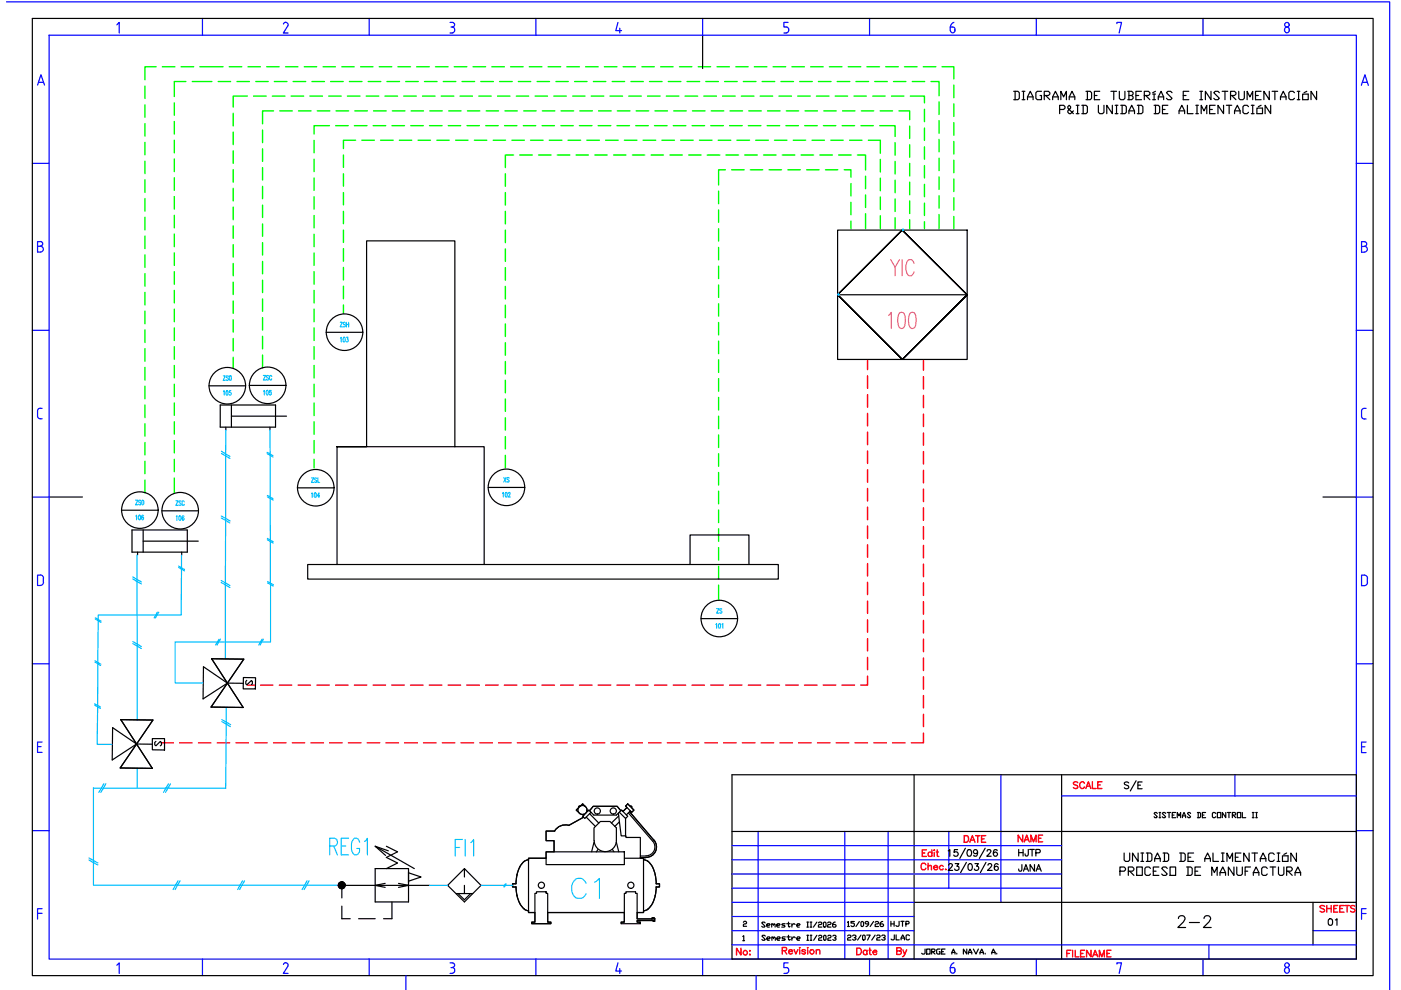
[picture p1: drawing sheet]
<svg xmlns="http://www.w3.org/2000/svg" width="297mm" height="210mm" viewBox="0 0 297 210" stroke-linecap="round" stroke-linejoin="round" font-family="sans-serif">
<defs><g id="words">
<text font-size="7.9" fill="#0ff" x="119.9" y="191.6">C1</text>
<text font-size="7.1" fill="#f0f" x="187.3" y="70.9">100</text>
<text font-size="5.7" x="248.4" y="197.9">2-2</text>
<text font-size="5.3" x="237.1" y="169">S/E</text>
<text font-size="4.9" x="188.7" y="203.9">By</text>
<g font-size="4.4" fill="#f00">
<text x="226.5" y="168.3">SCALE</text>
<text x="203.2" y="179.9">DATE</text>
<text x="214.5" y="179.6">NAME</text>
<text x="278.7" y="194.7">SHEETS</text>
</g>
<g font-size="4.4">
<text x="214.8" y="182.7">HJTP</text>
<text x="214.8" y="185.9">JANA</text>
<text x="280.5" y="197.6">01</text>
<text x="154.9" y="203.6">No:</text>
<text x="180.3" y="203.6">Date</text>
</g>
<g font-size="4" fill="#0ff">
<text x="105.5" y="103.4">XS</text>
<text x="150.6" y="131.2">ZS</text>
</g>
<g font-size="4">
<text x="50.8" y="146.4">S</text>
<text x="31.7" y="159.5">S</text>
<text x="187.7" y="197.6">HJTP</text>
<text x="187.7" y="200.4">JLAC</text>
</g>
<g font-size="3.5" fill="#0ff">
<text x="64.9" y="103.4">ZSL</text>
<text x="64.9" y="106.5">104</text>
</g>
</g></defs>
<!-- layer: SYMS -->
<g fill="none" stroke="#000" stroke-width=".25">
<path d="M177.6 48.8h27.5v27.4h-27.5zM191.3 48.8l13.8 13.7-13.8 13.7-13.7-13.7 13.7-13.7 13.8 13.7-13.8 13.7-13.7-13.7 13.7-13.7-13.7 13.7 13.7 13.7 13.8-13.7zM69.1 70.5h7.8M177.6 62.5h27.5M44.3 81.8h7.8M46.7 85.9h11.7v4.7h-11.7zM47.9 90.6v.6M49.1 88.2h11.6M49.1 85.9v4.7M52.8 81.7h7.8M57.2 90.6v.6M25.7 108.2h7.8"/>
<path d="M28 112.4h11.7v4.7h-11.7zM29.2 117.1v.6M30.4 114.7h11.6M30.4 112.4v4.7M34.3 108.3h7.8M38.5 117.1v.6M63 103.4h7.8M103.5 103.3h7.8M44.9 139.7l6.8 .1-3.5 5zM44.9 139.7l6.7 10.3-6.9-.1 7-10.1zM148.6 131.2h7.8M23.9 154.3l5.1 3.4-5.2 3.4z"/>
<path d="M25.6 152.6l6.8 .1-3.4 5zM25.6 152.6l6.7 10.3-6.8-.1 6.9-10.1zM29 157.7l3.3 5.2-6.8-.1zM43.1 141.4l5.1 3.4-5.1 3.4zM48.2 144.8l3.4 5.2-6.9-.1zM79.5 179.4l8.3 4.8M81.9 179.4l2.4 1.2-2.4 1.2 2.4 1.2-2.4 1.2M117.6 176.2h-1.8v2h1.7v2.4h-1.7v1.4h-3.7v.3a3.4 3.4 0 0 0-2.5 3.2l-.2 1.9h-.7v.7h.7v.3a5.5 5.5 0 0 0 2.2 4.6l.5 .1M117.6 176.2h-1.8v2h1.7v2.4M120.6 175a2.65 2.65 0 0 0-3 1.2M122.6 171.3l-.4 .5 .5 .4M122.7 172.2a.95 .95 0 0 0 1 .5"/>
<path d="M123 171l-.1-.1-.3 .2 .1 .1M123.1 170.9l.4-.5 .5 .5-.5-.5-.5 .6-.1-.1-.7 .9 .5 .4M123.8 172.8l-.1-.2 .1 .2-.3 .3 .2 .2-3.1 1.7 3.1-1.7M124 170.9a.95 .95 0 0 1 .4 1.1M124.3 173.2l1.9 2M124.5 172.1l-.1-.1 .1 .1 .3-.3 .2 .1 .8-.9h5.1l.7 .9 .2-.1 .3 .3 .8-.9-.3-.3 .5-.5 .5 .6 .2-.1 .2 .2-.1 .1 .5 .6-.5 .4-.3-.3-.1 .2 5.1 6.1M125 171.9l.8-.9h5.1l.7 .9M125 172.5l2 2M125.3 172.2l-1.3 1.3-.5-.4 1.3-1.3 1.1 1h4.8l1.1-1 1.3 1.3-.5 .4-1.3-1.3M125.9 178.2v-2.7l1.4-1.3h2l1.4 1.3v2.7M125.9 178.6l-.5 2M126 178.2a2.35 2.35 0 0 0 2.3 2.4 2.35 2.35 0 0 0 2.4-2.4"/>
<path d="M130.7 178.6l.5 2M131.1 172.4l.6 4.8h1v.4h3.1v4.4M131.2 173l-1.6 1.5M131.3 174.3l-1 .9M132.6 170.9l.5-.5 1.3 1.4-.5 .4zM132.6 173.5v3.7M132.9 171.2l-.8 .9M133.2 172.4l5.2 6a1.88 1.88 0 0 1 .3 2 1.88 1.88 0 0 1-1.7 1.1M133.5 172.1l5.1 6.1M133.6 171l.2-.1 .2 .2-.1 .1M133.6 171.9l-.8 .9M138.7 178.1a2.22 2.22 0 0 1 .3 2.4 2.22 2.22 0 0 1-2 1.3"/>
<path d="M72.5 192.1v2.7h1.8M76 194.8h3.5M79.5 184.2h7.1v7h-7.1zM81.7 187.3l-2.2 .4 2.2 .4M82.3 180.4l-2.8-1 2.2 2M83.1 191.2v3.6h-1.8M84.5 187.3l2.1 .4-2.1 .4M86.6 185.1l2.7 .8-2.7 .9M91.1 187.7h-18.6v2.7M96.7 189.5h3.5M97.1 189.5l1.4 1.3 1.3-1.3M98.5 184.2l-3.6 3.5 3.6 3.5 3.5-3.5-3.5-3.5v1.7"/>
<path d="M98.5 187.7v1.8M112.1 193.1v.4h1.3v2h-.7v.3h4.1v-.3h-.7v-2h16.3v2h-.7v.3h4.1v-.3h-.7v-.3h3.2l.2-.2v.3h.3v-.5v.5h-.3v-.3l-.2 .2h-3.2v.3h.7v.3M113.4 189.4h.3v-.3h2.1v.3h.3v6.1h.7v.3h-4.1v-.3h.7zM115.8 180.6h16.6v2.7h-16.6zM115.8 182h-3.7v11.5h1.3M116.1 193.5h16.3M126.8 180.1l-.4 .5M129.8 180.1l.4 .5M132.4 182h4v11.5h-1.3M135.8 181.8h1.1h-1.1v.2h.6v.3M135.8 181.5h1.1M136.4 193.1v.4h-1.3v1.3h3h-3v-5.4h-.4v-.3h-2v.3h-.3v6.1h-.7v.3"/>
<path d="M136.5 182.3a3.4 3.4 0 0 1 2.4 3.2l.2 1.9M138.2 194.7l-.1 .1M138.2 194.8l.3-.2 .3 .2M138.8 194.7v.1M139.1 187.4h.7v.7h-.7M139.1 188v.4a5.5 5.5 0 0 1-2.2 4.6l-.4 .1"/>
<circle cx="73" cy="70.4" r="3.9"/>
<circle cx="48.2" cy="81.8" r="3.9"/>
<circle cx="56.7" cy="81.7" r="3.9"/>
<circle cx="29.7" cy="108.2" r="3.9"/>
<circle cx="38.2" cy="108.3" r="3.9"/>
<circle cx="66.9" cy="103.4" r="3.9"/>
<circle cx="107.4" cy="103.3" r="3.9"/>
<circle cx="152.5" cy="131.1" r="3.9"/>
<circle cx="123.5" cy="171.7" r=".95"/>
<circle cx="126.6" cy="172" r=".66"/>
<circle cx="130" cy="172" r=".66"/>
<circle cx="114.8" cy="187.7" r=".66"/>
<circle cx="133.8" cy="187.7" r=".66"/>
</g>
<!-- layer: TAGS -->
<path d="M188.8 55l1 1.7v1.8M190.7 55l-.9 1.7M191.3 55v3.5M193.8 55.9a.8 .8 0 0 0-.8-.9 .8 .8 0 0 0-.8 .9 2.46 2.46 0 0 0 .5 2.6 .93 .93 0 0 0 1.1-.9" fill="none" stroke="#f0f" stroke-width=".25"/>
<!-- layer: MISC -->
<path d="M191.3 48.7h.1M191.4 48.7h.1M191.5 48.7h.1M177.6 62.4v.1M177.6 62.5h.1M177.7 62.4v.1M177.7 62.5h.1M177.8 62.4v.1M177.8 62.5h.1" fill="none" stroke="#0ff" stroke-width=".25"/>
<!-- layer: ELECTRONICO -->
<g fill="none" stroke="#0f0" stroke-width=".3">
<path d="M30.7 18.3v2.6M33.1 14.2h-2.4v2.7M34.4 14.2h2.7M38.4 14.2h2.7M39.4 17.3h-2.4v3.2M40.8 17.3h4.1M42.4 14.2h4.9M46.3 17.3h2.6M48.6 14.2h2.7M50.2 17.3h2.7M52.6 14.2h2.6M54.2 17.3h2.7"/>
<path d="M56.6 14.2h2.6M58.2 17.3h2.6M60.5 14.2h2.7M62.1 17.3h2.7M64.5 14.2h2.6M66.1 17.3h2.7M68.5 14.2h2.6M70.1 17.3h2.7M72.5 14.2h2.6M74.1 17.3h2.7M76.5 14.2h2.6M78.1 17.3h2.6"/>
<path d="M80.4 14.2h2.7M82 17.3h2.7M84.4 14.2h2.6M86 17.3h2.7M88.3 14.2h2.7M90 17.3h2.7M92.3 14.2h2.7M94 17.3h2.6M96.3 14.2h2.7M98 17.3h2.6M100.3 14.2h2.7M101.9 17.3h2.7"/>
<path d="M104.3 14.2h2.6M105.9 17.3h2.7M108.2 14.2h2.7M109.9 17.3h2.6M112.2 14.2h2.7M113.9 17.3h2.6M116.2 14.2h2.7M117.9 17.3h2.6M120.2 14.2h2.7M121.8 17.3h2.7M124.2 14.2h2.6M125.8 17.3h2.6"/>
<path d="M128.1 14.2h2.7M129.8 17.3h2.6M132.1 14.2h2.6M133.8 17.3h2.6M136.1 14.2h2.6M137.7 17.3h2.7M140.1 14.2h2.6M141.7 17.3h2.7M144.1 14.2h2.6M145.7 17.3h2.6M148 14.2h2.7M149.6 17.3h2.7"/>
<path d="M152 14.2h2.6M153.6 17.3h2.7M156 14.2h2.6M157.6 17.3h2.7M159.9 14.2h2.7M161.6 17.3h2.7M163.9 14.2h2.7M165.6 17.3h2.6M167.9 14.2h2.7M169.5 17.3h2.7M171.9 14.2h2.6M173.5 17.3h2.7"/>
<path d="M175.9 14.2h2.6M177.5 17.3h2.7M179.8 14.2h2.7M181.5 17.3h2.6M183.8 14.2h2.7M185.5 17.3h2.6M187.8 14.2h2.7M189.4 17.3h2.7M191.8 14.2h2.6M193.4 17.3h2.6M195.7 14.2h2.7M197.4 17.3h1.7v3"/>
<path d="M199.7 14.2h2.5v2.5M202.2 18v2.7M30.7 22.2v2.7M30.7 26.2v2.6M30.7 30.2v2.6M30.7 34.2v2.6M30.7 38.1v2.7M37 21.8v2.6M37 25.8v2.6M37 29.7v2.7M37 33.7v2.7M37 37.7v2.7"/>
<path d="M49.4 24v2.7M49.4 28v2.7M49.4 32v2.6M49.4 36v2.6M49.4 39.9v2.7M52.5 20.4h-3.1v2.3M53.8 20.4h2.6M55.7 27.6v2.6M55.7 31.6v2.6M55.7 35.5v2.7M55.7 39.5v2.6M57.7 20.4h2.7"/>
<path d="M58 23.5h-2.3v2.8M59.3 23.5h2.7M61.7 20.4h2.7M63.3 23.5h2.7M65.7 20.4h2.7M66.6 29.8v2.6M66.6 33.8v2.6M66.6 37.7v2.7M67.3 23.5h2.6M69.7 20.4h2.6M69.8 26.6h-3.2v1.8M71.2 26.6h2.6"/>
<path d="M71.2 23.5h2.7M72.8 32.9v2.6M72.8 36.8v2.7M73.7 20.4h2.6M75.1 26.6h2.7M75.2 23.5h2.7M75.4 29.7h-2.6v1.8M76.7 29.7h2.7M77.6 20.4h2.7M79.1 26.6h2.7M79.2 23.5h2.7M80.7 29.7h2.7"/>
<path d="M81.6 20.4h2.7M83.1 26.6h2.7M83.2 23.5h2.7M84.7 29.7h2.6M85.6 20.4h2.7M87.1 26.6h2.6M87.2 23.5h2.6M88.6 29.7h2.7M89.6 20.4h2.6M91.1 26.6h2.6M91.1 23.5h2.7M92.6 29.7h2.6"/>
<path d="M93.6 20.4h2.6M95 26.6h2.7M95.1 23.5h2.6M96.6 29.7h2.6M97.5 20.4h2.7M99 26.6h2.6M99.1 23.5h2.6M100.6 29.7h2.6M101.5 20.4h2.6M103 26.6h2.6M103.1 23.5h2.6M104.6 29.7h2.6"/>
<path d="M105.5 20.4h2.6M107 26.6h2.6M107.1 23.5h2.6M107.1 36.8v2.7M108.5 29.7h2.7M108.9 32.9h-1.8v2.6M109.5 20.4h2.6M110.2 32.9h2.7M111 26.6h2.6M111 23.5h2.7M112.5 29.7h2.6M113.5 20.4h2.6"/>
<path d="M114.2 32.9h2.6M114.9 26.6h2.7M115 23.5h2.6M116.5 29.7h2.6M117.4 20.4h2.7M118.2 32.9h2.6M118.9 26.6h2.6M119 23.5h2.6M120.4 29.7h2.7M121.4 20.4h2.6M122.1 32.9h2.7M122.9 26.6h2.6"/>
<path d="M122.9 23.5h2.7M124.4 29.7h2.7M125.3 20.4h2.7M126.1 32.9h2.6M126.8 26.6h2.7M126.9 23.5h2.7M128.4 29.7h2.7M129.3 20.4h2.7M130.1 32.9h2.6M130.8 26.6h2.7M130.9 23.5h2.7M132.4 29.7h2.6"/>
<path d="M133.3 20.4h2.7M134.1 32.9h2.6M134.8 26.6h2.7M134.9 23.5h2.6M136.4 29.7h2.6M137.3 20.4h2.7M138 32.9h2.7M138.8 26.6h2.6M138.9 23.5h2.6M140.3 29.7h2.7M141.3 20.4h2.6M142 32.9h2.7"/>
<path d="M142.7 26.6h2.7M142.8 23.5h2.7M144.3 29.7h2.7M145.2 20.4h2.7M146 32.9h2.6M146.7 26.6h2.7M146.8 23.5h2.7M148.3 29.7h2.7M149.2 20.4h2.7M149.9 32.9h2.7M150.7 26.6h2.7M150.8 23.5h2.7"/>
<path d="M152.3 29.7h2.6M153.2 20.4h2.7M153.8 36h-1.4v3.2M153.9 32.9h2.7M154.7 26.6h2.7M154.8 23.5h2.6M155.1 36h2.7M156.3 29.7h2.6M157.2 20.4h2.7M157.9 32.9h2.7M158.7 26.6h2.6M158.7 23.5h2.7"/>
<path d="M159.1 36h2.6M160.2 29.7h2.7M161.2 20.4h2.6M161.9 32.9h2.6M162.6 26.6h2.7M162.7 23.5h2.7M163.1 36h2.6M164.2 29.7h2.6M165.1 20.4h2.7M165.9 32.9h2.6M166.6 26.6h2.7M166.7 23.5h2.6"/>
<path d="M167 36h2.7M168.2 29.7h2.6M169.1 20.4h2.7M169.8 32.9h2.7M170.6 26.6h2.7M170.7 23.5h2.6M171 36h2.7M172.2 29.7h2.6M173.1 20.4h2.7M173.8 32.9h2.7M174.6 26.6h2.6M174.7 23.5h2.6"/>
<path d="M175 36h2.6M176.1 29.7h2.7M177.1 20.4h2.6M177.8 32.9h2.7M178.6 26.6h2.6M178.6 23.5h2.7M179 36h1.4v1.6M180.1 29.7h2.7M180.4 38.9v2.6M181.1 20.4h2.6M181.8 32.9h1.7v3.1M182.5 26.6h2.7"/>
<path d="M182.6 23.5h2.7M183.5 37.4v2.6M184.1 29.7h2.5v2.8M185 20.4h2.7M186.5 26.6h3.3v2.3M186.6 23.5h2.6M186.6 33.8v2.7M186.6 37.8v2.6M189 20.4h2.6M189.8 30.2v2.7M189.8 34.2v2.7M189.8 38.2v2.7"/>
<path d="M190.6 23.5h2.3v1.9M192.9 26.7v2.7M192.9 30.7v2.6M192.9 34.6v2.7M192.9 38.6v2.7M193 20.4h3v1.4M196 23.2v2.6M196 27.1v2.7M196 31.1v2.7M196 35.1v2.6M196 39.1v2.6M199.1 21.6v2.7"/>
<path d="M199.1 25.6v2.7M199.1 29.6v2.6M199.1 33.5v2.7M199.1 37.5v2.6M202.2 22v2.7M202.2 26v2.7M202.2 30v2.7M202.2 34v2.6M202.2 37.9v2.7M30.7 42.1v2.7M30.7 46.1v2.6M30.7 50.1v2.6"/>
<path d="M30.7 54v2.7M30.7 58v2.7M37 41.7v2.6M37 45.6v2.7M37 49.6v2.7M37 53.6v2.7M37 57.6v2.7M49.4 43.9v2.7M49.4 47.9v2.6M49.4 51.9v2.6M49.4 55.9v2.6M49.4 59.8v2.7"/>
<path d="M55.7 43.5v2.6M55.7 47.5v2.6M55.7 51.4v2.7M55.7 55.4v2.7M55.7 59.4v2.6M66.6 41.7v2.6M66.6 45.7v2.6M66.6 49.7v2.6M66.6 53.7v2.6M66.6 57.6v2.7M72.8 40.8v2.6M72.8 44.8v2.6"/>
<path d="M72.8 48.8v2.6M72.8 52.7v2.7M72.8 56.7v2.7M107.1 40.8v2.7M107.1 44.8v2.7M107.1 48.8v2.6M107.1 52.8v2.6M107.1 56.7v2.7M152.4 40.5v2.7M152.4 44.5v2.6M152.4 48.5v2.6M152.4 52.5v2.6"/>
<path d="M152.4 56.4v2.7M180.4 42.9v2.6M180.4 46.9v1.5M183.5 41.3v2.7M183.5 45.3v3.1M186.6 41.8v2.6M186.6 45.7v2.7M189.8 42.2v2.6M189.8 46.2v2.2M192.9 42.6v2.7M192.9 46.6v1.8M196 43.1v2.6"/>
<path d="M196 47v1.4M199.1 41.5v2.6M199.1 45.5v2.9M202.2 41.9v2.6M202.2 45.9v2.5M30.7 62v2.7M30.7 66v2.6M30.7 69.9v2.7M30.7 73.9v2.7M30.7 77.9v2.7M37 61.6v2.6M37 65.5v2.7"/>
<path d="M37 69.5v2.7M37 73.5v2.7M37 77.5v2.6M49.4 63.8v2.6M49.4 67.8v2.6M49.4 71.8v2.6M49.4 75.7v2.3M55.7 63.4v2.6M55.7 67.3v2.7M55.7 71.3v2.7M55.7 75.3v2.7M66.6 61.6v2.6"/>
<path d="M66.6 65.5v2.7M66.6 69.5v2.7M66.6 73.5v2.7M66.6 77.5v2.7M72.8 60.7v2.6M72.8 64.7v1.7M107.1 60.7v2.7M107.1 64.7v2.7M107.1 68.7v2.6M107.1 72.7v2.6M107.1 76.6v2.7M152.4 60.4v2.6"/>
<path d="M152.4 64.4v2.6M152.4 68.4v2.6M152.4 72.3v2.7M152.4 76.3v2.7M30.7 81.9v2.7M30.7 85.9v2.6M30.7 89.8v2.7M30.7 93.8v2.6M30.7 97.8v2.6M37 81.5v2.6M37 85.4v2.7M37 89.4v2.6"/>
<path d="M37 93.4v2.6M37 97.4v2.6M66.6 81.5v2.6M66.6 85.4v2.7M66.6 89.4v2.7M66.6 93.4v2.7M66.6 97.4v1.8M107.1 80.6v2.7M107.1 84.6v2.6M107.1 88.6v2.6M107.1 92.6v2.6M107.1 96.5v2.7"/>
<path d="M152.4 80.3v2.6M152.4 84.3v2.6M152.4 88.2v2.7M152.4 92.2v2.7M152.4 96.2v2.7M30.7 101.8v2.7M37 101.4v3.1M152.4 100.2v2.6M152.4 104.2v2.6M152.4 108.1v2.7M152.4 112.1v2.7M152.4 116.1v2.7"/>
<path d="M152.4 120.1v2.6M152.4 124.1v3.2"/>
</g>
<!-- layer: 0 -->
<g fill="none" stroke="#000" stroke-width=".25">
<path d="M214.9 19.4h.9l.3 .3v1.1l-.3 .3h-.9M215.2 19.4v1.7M216.7 19.4h.6M217 19.4v1.7M220.8 19.4h-.9l-.3 .3v1.1l.3 .3h.9v-.9h-.3M230.3 19.4h.8l.3 .3v1.1l-.3 .3h-.8M230.5 19.4v1.7M233.2 19.4h-1.2v1.7h1.2M235.5 19.4h1.2M236.1 19.4v1.7M237.3 19.4v1.4l.3 .3h.6l.3-.3v-1.4M239.1 19.4h.8l.3 .3v.3l-.3 .2"/>
<path d="M239.4 19.4v1.7M242 19.4h-1.2v1.7h1.2M244.4 20h.6M244.7 20v1.1M245 19.4l-.6 .3M248.5 19.7l-.3-.3h-.6l-.3 .3 1.2 1.1-.3 .3h-.6l-.3-.3M252.1 19.4h-1.2v1.7h1.2M254.4 19.4h.6M254.7 19.4v1.7M256.8 19.4v1.7l-1.2-1.7v1.7M258.5 19.7l-.3-.3h-.6l-.3 .3 1.2 1.1-.3 .3h-.6l-.3-.3M259.1 19.4h1.2"/>
<path d="M259.7 19.4v1.7M262.6 19.4v1.4l.3 .3h.6l.3-.3v-1.4M267.4 19.4h-1.2v1.7h1.2M269.1 19.4v1.7l-1.1-1.7v1.7M269.7 19.4h1.2M270.3 19.4v1.7M274.4 19.7l-.2-.3h-.6l-.3 .3v1.1l.3 .3h.6l.2-.3M275 19.4h.6M275.3 19.4v1.7M276.2 20h1.2v1.1h-1.2zM277.1 19.4l-.6 .3M279.1 19.4v1.7l-1.1-1.7v1.7"/>
<path d="M216.7 21.1h.6M217.8 21.1v-.6l.6-1.1 .6 1.1v.6M217.8 20.5h1.2M221.4 20.2h.9l.3-.2v-.3l-.3-.3h-.9v1.7M221.7 20.2l.9 .9M223.2 21.1v-.6l.6-1.1 .6 1.1v.6M223.2 20.5h1.2M224.7 23.2h.8l.3-.3v-.3l-.3-.3h-.8v1.8M224.9 21.1v-1.7l.6 1.1 .6-1.1v1.7M226.7 21.1v-.6l.6-1.1 .6 1.1v.6M226.7 20.5h1.2M227.6 23.5l-.6 .6h-.3l-.3-.3v-.3l.6-.6v-.3l-.3-.3-.3 .3v.3l1.2 1.2"/>
<path d="M228.2 22.3h.6M228.2 24.1h.6M228.5 22.3v1.8M229.4 22.3h.9l.2 .3v1.2l-.2 .3h-.9M229.7 22.3v1.8M232 20.2h.6M232.9 22.3v1.5l.3 .3h.6l.3-.3v-1.5M235.8 22.3v1.8l-1.1-1.8v1.8M236.4 22.3h.6M236.4 24.1h.6M236.7 22.3v1.8M237.6 22.3h.9l.3 .3v1.2l-.3 .3h-.9"/>
<path d="M237.9 22.3v1.8M239.4 20.2h.5l.3 .3v.3l-.3 .3h-.8M239.4 24.1v-.6l.5-1.2 .6 1.2v.6M239.4 23.5h1.1M240.8 20.2h.6M241.1 22.3h.9l.3 .3v1.2l-.3 .3h-.9M241.4 22.3v1.8M242.6 20.2h.9l.3-.2v-.3l-.3-.3h-.9v1.7M242.9 20.2l.9 .9M244.4 21.1h.6M244.7 22.3h.9l.3 .3v1.2l-.3 .3h-.9M245 22.3v1.8"/>
<path d="M245.6 21.1v-.6l.6-1.1 .5 1.1v.6M245.6 20.5h1.1M246.5 23.2h.5M247.6 22.3h-1.1v1.8h1.1M250 24.1v-.6l.6-1.2 .6 1.2v.6M250 23.5h1.2M250.9 20.2h.6M251.8 22.3v1.8h1.1M253.5 22.3h.6M253.5 24.1h.6M253.8 22.3v1.8M254.4 21.1h.6"/>
<path d="M254.7 24.1v-1.8l.6 1.2 .6-1.2v1.8M256.5 23.2h.5M257.6 22.3h-1.1v1.8h1.1M259.4 22.3v1.8l-1.2-1.8v1.8M260 22.3h1.2M260.6 22.3v1.8M260.9 20.2h.8l.3-.2v-.3l-.3-.3h-.8v1.7M261.2 20.2l.8 .9M261.7 24.1v-.6l.6-1.2 .6 1.2v.6M261.7 23.5h1.2M264.4 21.1v-1.7l.6 1.1 .6-1.1v1.7M264.7 22.6l-.3-.3h-.6l-.3 .3v1.2l.3 .3h.6l.3-.3"/>
<path d="M265.3 22.3h.6M265.3 24.1h.6M265.6 22.3v1.8M266.2 20.2h.6M266.5 22.9h1.2v1.2h-1.2zM267.4 22.3l-.6 .3M269.4 22.3v1.8l-1.2-1.8v1.8M271.5 21.1v-.6l.6-1.1 .6 1.1v.6M271.5 20.5h1.2M275 21.1h.6M71.5 94.7v25h31.2v-25h-31.2h6.2v-43.6h18.7v43.6M71.5 119.7h-6.3v3.1h99.8v-3.1h-62.3"/>
<path d="M146.3 119.7v-6.3h12.5v6.3M29 157.7l3.3 .1M48.2 144.8l3.4 .1M204.7 179.8l-1.2 2.2M208.9 179.8l-1.3 2.2M245.4 172.5l-.2-.2h-.3l-.2 .2 .7 .7-.2 .2h-.3l-.2-.2M245.7 172.3h.4M245.7 173.4h.4M245.9 172.3v1.1M247.1 172.5l-.1-.2h-.4l-.2 .2 .7 .7-.1 .2h-.4l-.2-.2M247.5 172.3h.7M247.9 172.3v1.1"/>
<path d="M248.5 172.8h.4M249.3 172.3h-.8v1.1h.8M249.6 173.4v-1.1l.4 .7 .3-.7v1.1M250.7 173.4v-.4l.3-.7 .4 .7v.4M250.7 173h.7M252.4 172.5l-.1-.2h-.4l-.1 .2 .6 .7-.1 .2h-.4l-.1-.2M253.9 172.3h.5l.2 .2v.7l-.2 .2h-.5M254 172.3v1.1M254.9 172.8h.4M255.6 172.3h-.7v1.1h.7M257.8 172.5l-.2-.2h-.4l-.2 .2v.7l.2 .2h.4l.2-.2M258.1 172.3h.7v1.1h-.7z"/>
<path d="M259.9 172.3v1.1l-.7-1.1v1.1M260.2 172.3h.7M260.6 172.3v1.1M261.3 172.8h.5l.2-.3-.2-.2h-.5v1.1M261.5 172.8l.5 .6M262.3 172.3h.8v1.1h-.8zM263.4 172.3v1.1h.7M265.5 172.3h.4M265.5 173.4h.4M265.7 172.3v1.1M266.2 172.3h.4M266.2 173.4h.4"/>
<path d="M266.4 172.3v1.1M157.5 198.6l.2-.2v1M157.6 195.6l.2-.3h.3l.2 .4-.2 .2h-.3l-.2 .2v.3h.7M162.2 195.7l-.1-.2h-.4l-.2 .2 .7 .7-.1 .2h-.4l-.2-.2M162.3 198.5l-.6-.2-.2 .2 .8 .7-.2 .2h-.4l-.2-.2M162.6 196.2h.5l.2-.2-.2-.2h-.4l-.1 .2v.4l.1 .2h.4M162.6 199h.5l.2-.1-.2-.3h-.3l-.2 .3v.3l.2 .2h.3M163.6 196l.2-.2 .2 .4M163.6 195.8v.8M163.7 198.9l.1-.3 .2 .4M163.7 198.6v.8M164 198.9l.2-.3 .2 .3v.5"/>
<path d="M164 196l.2-.2 .1 .2v.6M164.7 196.2h.5l.2-.2-.2-.2-.5 .2v.4l.5 .2M164.7 199h.6l.1-.1-.1-.3h-.4l-.2 .3v.3l.2 .2h.4M166.5 195.8h-.6l-.2 .2 .6 .2 .2 .2-.2 .2h-.6M166.5 198.6h-.6l-.1 .3 .1 .1h.4l.2 .2-.2 .2h-.5M166.8 195.8h.7M166.8 198.6h.8M167.2 198.3v.9l.2 .2 .2-.2M167.2 195.5v.9l.1 .2 .2-.2M167.9 195.8v.8M167.9 198.6v.8M168.6 196l-.4-.2-.3 .4"/>
<path d="M168.6 198.9l-.3-.3-.4 .4M169 199h.5l.2-.1-.2-.3h-.4l-.1 .3v.3l.1 .2h.4M169 196.2h.5l.1-.2-.1-.2h-.4l-.1 .2v.4l.1 .2h.4M171.1 198.3h.3M171.1 199.4h.3M171.1 195.5h.3M171.1 196.6h.3M171.2 195.5v1.1M171.2 198.3v1.1M171.7 195.5h.4M171.7 196.6h.4M171.8 198.3h.3"/>
<path d="M171.8 199.4h.3M172 195.5v1.1M172 198.3v1.1M173.2 198.3l-.7 1.1M173.2 195.5l-.7 1.1M173.5 195.7l.2-.2h.4l.1 .2-.1 .3h-.4l-.2 .2v.4h.7M173.6 198.5l.1-.2h.4l.1 .2-.1 .4h-.4l-.1 .1v.4h.6M174.6 195.7l.2-.2 .3 .2v.7l-.1 .2-.4-.2zM174.6 198.5l.2-.2 .3 .2v.7l-.1 .2-.4-.2zM175.5 195.7l.1-.2h.4l.2 .2-.2 .3h-.4l-.1 .2v.4h.7M175.5 198.5l.2-.2h.3l.2 .2-.2 .4h-.3l-.2 .1v.4h.7M176.6 198.5l.1-.2h.4l.1 .2-.1 .4h-.2"/>
<path d="M177.1 198.9l.1 .1-.1 .4h-.4l-.1-.2M177.1 195.5h-.2l-.4 .3v.6l.2 .2h.4l.1-.4-.1-.2h-.6M179.7 198.4l.2-.1 .5 .1-.2 .4h-.3l-.2 .2v.3h.7M179.7 195.6l.2-.2v1M179.7 196.4h.4M180.8 198.4l.1-.1 .6 .1v.2l-.4 .2M181.1 195.4h-.7v.3h.5l.2 .2v.4l-.2 .1h-.3l-.2-.1M182.2 195.4l-.7 1M182.5 195.6l.2-.2 .4 .2v.7l-.2 .1-.4-.1zM182.5 198.3l-.7 1M182.9 198.4l.1-.1 .4 .1v.8l-.2 .1-.3-.1zM183.8 198.3h.7l-.6 1"/>
<path d="M184.1 195.9h-.5l-.2-.2 .2-.3 .5 .2v.5l-.5 .3M185.2 195.4l-.7 1M185.5 195.6l.2-.2h.4l.2 .2-.2 .3h-.4l-.2 .2v.3h.8M185.5 198.3l-.7 1M185.9 198.4l.2-.1h.3l.2 .1-.2 .4h-.3l-.2 .2v.3h.7M201 180.4l.4-.3v1.4M201.1 183.4l.1-.2 .4-.1 .3 .4-.9 1h1M202.5 183.1h.8l-.4 .6a.47 .47 0 0 1 .4 .4 .47 .47 0 0 1-.4 .5 .47 .47 0 0 1-.5-.4M203 180.1h-.6l-.1 .6a.5 .5 0 0 1 .7 0 .5 .5 0 0 1 0 .7 .5 .5 0 0 1-.8-.1M204.9 182.9l-1.2 2.1M205.2 180.2l.4-.1a.78 .78 0 0 1 .4 .7 .78 .78 0 0 1-.4 .7h-.2a.88 .88 0 0 1-.2-1.3zM205.4 183.2a.69 .69 0 0 1 .8 .5 .69 .69 0 0 1-.5 .8h-.1a.93 .93 0 0 1-.2-1.3z"/>
<path d="M206.7 183.1h.7l-.3 .6a.46 .46 0 0 1 .3 .7 .46 .46 0 0 1-.8-.2M207.3 180.6a.44 .44 0 0 1-.6 .4 .44 .44 0 0 1-.2-.6 .44 .44 0 0 1 .7 0l.1 .2a.67 .67 0 0 1-.6 .9l-.2-.2M209 182.9l-1.1 2.1M209.3 180.5l.2-.4 .4 .1 .2 .2-.2 .5-.7 .6h.9M209.5 183.4l.2-.3h.3l.3 .4-.9 1h1M211.4 180.4v-.2a.7 .7 0 0 0-.9 .5 .7 .7 0 0 0 .5 .8 .44 .44 0 0 0 .5-.4 .44 .44 0 0 0-.4-.4 .44 .44 0 0 0-.5 .4M211.6 183.3l-.3-.2a.8 .8 0 0 0-.5 .7 .8 .8 0 0 0 .4 .7 .44 .44 0 0 0 .5-.3 .44 .44 0 0 0-.4-.5 .44 .44 0 0 0-.5 .4M237.4 184.7h.9l.3-.3v-.3l-.3-.3h-.9v1.8M238.3 180.9v1.4l.3 .3h.6l.3-.3v-1.4M239.2 184.7h.9l.3-.3v-.3l-.3-.3h-.9v1.8M239.5 184.7l.9 .9M241 183.8h1.2v1.8h-1.2z"/>
<path d="M241.3 180.9v1.7l-1.2-1.7v1.7M241.9 180.9h.6M241.9 182.6h.6M242.2 180.9v1.7M243 180.9h.9l.3 .3v1.1l-.3 .3h-.9M243.3 180.9v1.7M243.9 184.1l-.3-.3h-.6l-.3 .3v1.2l.3 .3h.6l.3-.3M244.5 184.7h.6M244.8 182.6v-.6l.6-1.1 .6 1.1v.6M244.8 182h1.2M245.7 183.8h-1.2v1.8h1.2M246.6 180.9h.9l.3 .3v1.1l-.3 .3h-.9"/>
<path d="M246.9 180.9v1.7M247.5 184.1l-.3-.3h-.6l-.3 .3 1.2 1.2-.3 .3h-.6l-.3-.3M248.1 183.8h1.2v1.8h-1.2zM250.1 180.9h.9l.3 .3v1.1l-.3 .3h-.9M250.4 180.9v1.7M251.6 183.8h.9l.3 .3v1.2l-.3 .3h-.9M251.9 181.8h.6M251.9 183.8v1.8M253.1 180.9h-1.2v1.7h1.2M253.4 184.7h.6M254.6 183.8h-1.2v1.8h1.2M255.4 182.6v-.6l.6-1.1 .6 1.1v.6"/>
<path d="M255.4 182h1.2M256.9 185.6v-1.8l.6 1.2 .6-1.2v1.8M257.2 180.9v1.7h1.2M258.7 185.6v-.6l.5-1.2 .6 1.2v.6M258.7 185h1.1M259 180.9h.5M259 182.6h.5M259.2 180.9v1.7M260.1 182.6v-1.7l.6 1.1 .6-1.1v1.7M261.6 183.8v1.8l-1.2-1.8v1.8M261.9 181.8h.6M262.2 183.8v1.5l.3 .3h.6l.3-.3v-1.5"/>
<path d="M263.1 180.9h-1.2v1.7h1.2M264 184.7h.5M264.8 180.9v1.7l-1.1-1.7v1.7M265.1 183.8h-1.1v1.8M265.4 180.9h1.2M265.7 185.6v-.6l.6-1.2 .6 1.2v.6M265.7 185h1.2M266 180.9v1.7M267.2 182.6v-.6l.6-1.1 .6 1.1v.6M267.2 182h1.2M268.7 184.1l-.3-.3h-.6l-.3 .3v1.2l.3 .3h.6l.3-.3M269.3 183.8h1.2"/>
<path d="M269.9 183.8v1.8M270.2 181.2l-.3-.3h-.6l-.3 .3v1.1l.3 .3h.6l.3-.3M270.8 180.9h.6M270.8 182.6h.6M271.1 183.8v1.5l.3 .3h.5l.3-.3v-1.5M271.1 180.9v1.7M271.9 181.5h1.2v1.1h-1.2zM272.8 184.7h.9l.3-.3v-.3l-.3-.3h-.9v1.8M272.8 180.9l-.6 .3M273.1 184.7l.9 .9M274.6 185.6v-.6l.6-1.2 .6 1.2v.6M274.6 185h1.2"/>
<path d="M274.9 180.9v1.7l-1.2-1.7v1.7M196.1 201.2v.9l-.1 .2h-.4l-.2-.2M196.5 201.2h.7v1.1h-.7zM197.5 201.8h.6l.1-.4-.1-.2h-.6v1.1M197.7 201.8l.5 .5M199.3 201.2h-.5l-.2 .2v.7l.2 .2h.5v-.5h-.2M199.6 201.8h.4M200.4 201.2h-.8v1.1h.8M201.8 202.3l.3-1.1 .4 1.1M201.8 201.9h.7M202.9 202.1v.2M205 201.2v1.1l-.7-1.1v1.1"/>
<path d="M205.3 202.3l.4-1.1 .3 .7v.4M205.3 201.9h.7M206.4 201.2l.5 1.1 .5-1.1M207.8 202.3v-.4l.4-.7 .3 1.1M207.8 201.9h.7M208.9 202.1v.2M210.3 202.3l.3-1.1 .4 .7v.4M210.3 201.9h.7M211.3 202.1v.2"/>
</g>
<!-- layer: 07 -->
<path d="M6.9 3.9h284.2v203h-284.2zM149 7.5v7M10.4 105.4h7.1M280.5 105.4h7.1M155.2 164.3h132.4v39h-132.4zM155.2 176.3h132.4M193.8 164.3v39M225.1 164.3v39M193.8 191.3h93.8M278.4 191.3v9" fill="none" stroke="#000" stroke-width=".25"/>
<!-- layer: 035 -->
<g fill="none" stroke="#00f" stroke-width=".25">
<path d="M1.4 .4h293.2v209.5M8 18l.7-2.2 .7 2.2M8.2 17.5h1M10.4 7.5h277.2v195.8h-277.2zM24.8 5.3l.5-.5v2.2M42.9 3.9v3.6M60.6 4.8l.3 .1 .2 .4-1 1.7h1M60.6 4.7l-.5 .4M78.3 3.9v3.6M95.4 4.8h.5a.49 .49 0 0 1 .5 .4 .49 .49 0 0 1-.5 .5M95.4 7h.5M95.6 5.7h.3"/>
<path d="M95.9 5.7l.3 .1 .2 .4M96.4 6.2a.55 .55 0 0 1-.5 .8M113.6 3.9v3.6M131 4.8l-.4 1.7h1.2M131.4 6v1M149 3.9v3.6M166.2 7h.5M166.7 5.7l.3 .1 .2 .4M167.1 4.8h-.9v.9h.5M167.2 6.2a.55 .55 0 0 1-.5 .8M184.4 3.9v3.6M201.5 6.5a.49 .49 0 0 0 .5 .5 .49 .49 0 0 0 .5-.5"/>
<path d="M202 5.7h-.5v.8M202 5.7a.44 .44 0 0 1 .5 .5M202.2 4.7a1.12 1.12 0 0 0-.7 1M202.4 6.2v.3M219.7 3.9v3.6M236.8 5v-.2h1l-.5 2.2M255.1 3.9v3.6M272.3 6.2v.3M272.4 6.2a.49 .49 0 0 1 .5-.5 .49 .49 0 0 1 .4 .5M273.3 6.2a.51 .51 0 0 1-.3 .7 .51 .51 0 0 1-.6-.4M288.6 18.1l.8-2.3 .7 2.3M288.8 17.5h1.1"/>
<path d="M6.9 34.6h3.5M287.6 34.6h3.5M8 52.2h.6M8.6 51.2h-.6v2.2h.6M8.6 52.2a.61 .61 0 0 1 .6 .6 .61 .61 0 0 1-.6 .6M8.6 51.2a.49 .49 0 0 1 .5 .5 .49 .49 0 0 1-.5 .5M288.7 52.3h.6M289.3 51.2h-.6v2.3h.6M289.3 51.2a.49 .49 0 0 1 .5 .5 .49 .49 0 0 1-.5 .5 .61 .61 0 0 1 .6 .6 .61 .61 0 0 1-.6 .6M6.9 70h3.5M287.6 70h3.5M8 88.2a.7 .7 0 0 0 .9 .6"/>
<path d="M8.5 86.6h.4M8.5 86.5l-.5 .3v1.4M288.7 87.2v1.1a.7 .7 0 0 0 .9 .5M289.6 86.6a.7 .7 0 0 0-.9 .6M6.9 105.4h3.5M287.6 105.4h3.5M9.2 122.6v.9M9.2 122.6a.64 .64 0 0 0-.7-.7h-.5v2.2h.5a.7 .7 0 0 0 .7-.7M289.9 122.7v.8M289.9 122.6a.7 .7 0 0 0-.7-.7h-.5v2.3h.5a.7 .7 0 0 0 .7-.7M6.9 140.7h3.5M8 158.3h.7"/>
<path d="M8.9 157.3h-.9v2.2h.9M287.6 140.7h3.5M288.7 158.3h.7M289.6 157.3h-.9v2.3h.9M6.9 176.1h3.5M155.2 179.3h69.9M160.7 176.3v27M179.1 176.3v27M188.3 176.3v27M201.2 176.3v12M212.2 164.3v27M225.1 168.8h62.5"/>
<path d="M261.8 164.3v4.5M287.6 176.1h3.5M8 193.6h.9M8.9 192.7h-.9v2.2M155.2 197.3h38.6M155.2 182.3h69.9M155.2 185.3h69.9M155.2 188.3h69.9M155.2 194.3h38.6M155.2 191.3h38.6M278.4 197.3h9.2M24.8 204.7l.5-.6v2.3"/>
<path d="M42.9 203.3v3.6M60.1 204.5a.51 .51 0 0 1 .7-.3 .51 .51 0 0 1 .2 .7l-.9 1.5h1M78.3 203.3v3.6M86.1 206.9v3M95.4 204.1h.5a.49 .49 0 0 1 .5 .5 .49 .49 0 0 1-.5 .5 .63 .63 0 0 1 .5 .6 .63 .63 0 0 1-.5 .6M95.4 206.4h.5M95.6 205.2h.3M113.6 203.3v3.6M131 204.1l-.4 1.8h1.2M131.4 205.4v1M149 203.3v3.6M155.2 200.3h132.4"/>
<path d="M160.3 206.9v3M166.2 206.4h.5M166.7 205.1a.63 .63 0 0 1 .5 .6 .63 .63 0 0 1-.5 .6M167.1 204.1h-.9v1.1h.5M184.4 203.3v3.6M201.5 205.9a.49 .49 0 0 0 .5 .4 .49 .49 0 0 0 .5-.4M202 205.2h-.5v.7M202 205.1a.44 .44 0 0 1 .5 .5M202.2 204.1a1.12 1.12 0 0 0-.7 1M202.4 205.6v.3M219.7 203.3v3.6M236.8 204.4v-.3h1l-.5 2.3"/>
<path d="M255.1 203.3v3.6M256.3 200.3v3M272.3 205.6v.3M272.4 205.6a.52 .52 0 0 1 .6-.5 .52 .52 0 0 1 .3 .8 .49 .49 0 0 1-.5 .4 .49 .49 0 0 1-.4-.4"/>
<circle cx="272.9" cy="5.2" r=".49"/>
<circle cx="272.9" cy="204.6" r=".49"/>
</g>
<!-- layer: Electrico -->
<g fill="none" stroke="#f00" stroke-width=".3">
<path d="M183.9 76.4v2M183.9 79.7v2.7M195.8 76.4v2.1M195.8 79.9v2.6M183.9 83.7v2.6M183.9 87.6v2.7M183.9 91.6v2.7M183.9 95.6v2.7M183.9 99.6v2.6M195.8 83.8v2.7M195.8 87.8v2.6M195.8 91.8v2.6"/>
<path d="M195.8 95.7v2.7M195.8 99.7v2.7M183.9 103.6v2.6M183.9 107.5v2.7M183.9 111.5v2.7M183.9 115.5v2.7M183.9 119.5v2.6M195.8 103.7v2.7M195.8 107.7v2.6M195.8 111.6v2.7M195.8 115.6v2.7M195.8 119.6v2.7"/>
<path d="M183.9 123.5v2.6M183.9 127.4v2.7M183.9 131.4v2.6M183.9 135.4v2.6M183.9 139.4v2.6M195.8 123.6v2.7M195.8 127.6v2.6M195.8 131.5v2.7M195.8 135.5v2.7M195.8 139.5v2.7M34.2 157.5h2.5M38.1 157.5h2.6"/>
<path d="M42.1 157.5h2.6M46.1 157.5h2.6M50 157.5h2.7M54 157.5h2.6M55.2 145.3h2.7M58 157.5h2.6M59.2 145.3h2.6M62 157.5h2.6M63.2 145.3h2.6M65.9 157.5h2.7M67.2 145.3h2.6M69.9 157.5h2.7"/>
<path d="M71.2 145.3h2.6M73.9 157.5h2.6M75.1 145.3h2.7M77.9 157.5h2.6M79.1 145.3h2.6M81.8 157.5h2.7M83.1 145.3h2.6M85.8 157.5h2.7M87 145.3h2.7M89.8 157.5h2.7M91 145.3h2.7M93.8 157.5h2.6"/>
<path d="M95 145.3h2.7M97.7 157.5h2.7M99 145.3h2.6M101.7 157.5h2.7M103 145.3h2.6M105.7 157.5h2.7M106.9 145.3h2.7M109.7 157.5h2.7M110.9 145.3h2.7M113.7 157.5h2.6M114.9 145.3h2.7M117.6 157.5h2.7"/>
<path d="M118.9 145.3h2.6M121.6 157.5h2.6M122.9 145.3h2.6M125.6 157.5h2.6M126.8 145.3h2.7M129.6 157.5h2.6M130.8 145.3h2.7M133.6 157.5h2.6M134.8 145.3h2.6M137.5 157.5h2.7M138.8 145.3h2.6M141.5 157.5h2.6"/>
<path d="M142.7 145.3h2.7M145.5 157.5h2.6M146.7 145.3h2.7M149.4 157.5h2.7M150.7 145.3h2.6M153.4 157.5h2.7M154.7 145.3h2.6M157.4 157.5h2.7M158.7 145.3h2.6M161.4 157.5h2.6M162.6 145.3h2.7M165.4 157.5h2.6"/>
<path d="M166.6 145.3h2.6M169.3 157.5h2.7M170.6 145.3h2.6M173.3 157.5h2.7M174.5 145.3h2.7M177.3 157.5h2.7M178.5 145.3h2.7M181.3 157.5h2.6M183.9 143.4v1.9h-1.4M185.3 157.5h2.6M189.2 157.5h2.7M195.8 155.4v2.1h-2.6"/>
<path d="M195.8 143.5v2.6M195.8 147.5v2.6M195.8 151.4v2.7M195.5 180.9h.6M196.3 183.4a.52 .52 0 0 0-.6-.4 .52 .52 0 0 0-.4 .6v.3a.52 .52 0 0 0 .4 .5 .52 .52 0 0 0 .6-.3M196.4 180.2h-.9v1.4h.9M196.8 183.7l.3-.2 .3 .1 .1 .8M196.8 183v1.4M197.6 180.9a.45 .45 0 0 0-.7-.1 .45 .45 0 0 0 0 .7 .45 .45 0 0 0 .7-.1M197.6 180.2v1.4M198 183.9h.8a.45 .45 0 0 0-.6-.3 .45 .45 0 0 0-.2 .6 .45 .45 0 0 0 .6 .2l.2-.2M198.1 180.2v.1z"/>
<path d="M198.1 180.7v.9M198.5 180.7h.5M198.7 180.2l.1 1.3 .3 .1M200 183.7a.44 .44 0 0 0-.7-.1 .44 .44 0 0 0 0 .7 .44 .44 0 0 0 .7-.1M200.4 184.4h.2zM165.9 201.6l.8-.1 .1-.5-.9-.1v1.4M166.3 201.6l.5 .7M167.2 201.7h.8a.46 .46 0 0 0-.5-.3 .46 .46 0 0 0-.4 .4 .46 .46 0 0 0 .5 .5l.4-.2M168.4 201.4l.3 .9 .5-.9M169.5 200.9v.1zM169.5 201.4v.9M170.8 201.6l-.3-.2h-.4l-.1 .2 .8 .5a.43 .43 0 0 1-.8 0"/>
<path d="M171.2 200.9v.1zM171.2 201.4v.9M173.1 201.6l.3-.2h.3l.1 .9M173.1 201.4v.9M226.2 202.2h.5M227.1 201.5h-.9v1.4M227.4 201.5v1.4M228 201.5v1.4h.8M229.1 202.2h.5M230 201.5h-.9v1.4h.9M231.3 201.5v1.4l-.9-1.4v1.4M231.6 202.9l.6-1.4 .5 1.4"/>
<path d="M231.9 202.4h.6M233.1 202.9v-1.4l.5 1.4 .5-1.4v1.4M234.7 202.2h.5M235.5 201.5h-.8v1.4h.8"/>
<circle cx="172.1" cy="201.8" r=".45"/>
</g>
<!-- layer: Neumatic -->
<g fill="none" stroke="#00bfff" stroke-width=".25">
<path d="M46.9 95.7l.9 .5v.5l1 .5M46.9 96.2l.9 .5v13.2l1 .6M47.9 91.2l-.1 5 1 .6M56.6 95.9l.7 .4v.2l.6 .4M56.6 96.2l.7 .3v8.9l.6 .4M57.2 91.1l.1 5.2 .6 .3M29 117.7v5.2l1 .5M38.5 117.7v2.7l.6 .3M46.9 109.4l.9 .5v.4l.9 .6M46.9 109.8l.9 .5v13.3l.9 .5M56.7 105l.6 .4v.3l.6 .3M56.7 105.3l.6 .4v8.8l.6 .4"/>
<path d="M56.7 114.1l.6 .4v.3l.6 .4M56.7 114.4l.6 .4v8.8l.7 .4M20.2 131l.6 .3v.3l.6 .4M20.2 131.2l.6 .4-.1 8.9 .7 .3M28.2 122.3l.8 .6v.4l1 .5M28.2 122.7l.8 .6 .1 13.2 .9 .6M28.2 136l.9 .5v.5l.9 .5M28.2 136.5l.9 .5v15.7M33.4 129.8l-.4 .6h-12.2v.9l.6 .4M33.7 129.8l-.4 .6h-.3l-.3 .6M37.9 120l.6 .4v.3l.6 .3M37.9 120.3l.6 .4-.1 9.7h-5.1l-.4 .6"/>
<path d="M46.4 135.5l-.3 .6h-9v8.7h5.9M46.7 135.5l-.3 .6h-.3l-.4 .7M46.9 123.1l.9 .5v.4l.9 .6M46.9 123.5l.9 .5v15.7M55.6 135.5l-.4 .6h-8.8l-.4 .7M55.8 135.5l-.3 .6h-.3l-.3 .7M56.7 123.3l1.3 1M56.7 123.6l.7 .3v12.2h-1.9l-.3 .7M20.1 149.2l.6 .4v.3l.6 .3M20.1 149.5l.6 .4-.1 7.9h3.2M20.2 140.1l1.1 1M20.2 140.4l.5 .3v8.9l.6 .3"/>
<path d="M47 153l1 .5-.2 13.6h-12.2l-.5 .9M47 152.6l1 .5v.4l.9 .6M48 150.1v3l.9 .5M19.8 167v15.4l.9 .6M22 166.2l-.5 .9h-1.6M22.4 166.2l-.5 .9h-.4l-.5 .9M29.1 162.9v4.2M35.7 166.2l-.5 .9h-13.3l-.5 .9M36.2 166.2l-.6 .9h-.4l-.5 .9M18.9 182.3l.9 .6v4.8h17.4l.6-1M18.9 181.9l.9 .5v.5l.9 .5M38.2 186.7l-.6 1h-.4l-.5 .9"/>
<path d="M51.4 186.7l-.5 1h-13.3l-.5 .9M51.9 186.7l-.6 1h-.4l-.5 .9M65.1 186.7l-.5 1h-13.3l-.5 .9M65.5 186.7l-.5 1h-.4l-.5 .9M71.8 187.7h-6.8l-.5 .9M91.1 187.7h3.8M107.1 187.4l-.1 .3h-5.1M107.3 187.4l-.5 .6M108.7 187.7h-1.6l-.2 .3"/>
</g>
<!-- layer: TAGS -->
<g fill="none" stroke="#0ff" stroke-width=".25">
<path d="M47.3 79.7h.5l-.5 1h.5M48.4 79.8l-.4-.1v.3l.4 .3v.2l-.1 .2-.3-.2M48.7 79.7h.1a.58 .58 0 0 1 0 1l-.2-.5zM55.8 79.6h.5l-.5 1h.5M56.9 79.7a.24 .24 0 0 0-.3-.1 .24 .24 0 0 0 0 .4l.3 .2v.2l-.1 .2-.3-.2M57.6 79.8l-.2-.2a.54 .54 0 0 0-.3 .5 .54 .54 0 0 0 .3 .5l.2-.3M72.1 68.3h.5l-.5 1h.5M72.2 71.7l.1-.2v1M72.8 71.6l.1-.1a.59 .59 0 0 1 0 1l-.2-.4zM73.2 68.5v-.1a.23 .23 0 0 0-.4 0 .23 .23 0 0 0 .1 .4h.2a.26 .26 0 0 1 .1 .5 .26 .26 0 0 1-.4-.1M73.4 71.5h.4l-.2 .4a.29 .29 0 0 1 .2 .4 .29 .29 0 0 1-.4 .1v-.1M73.4 68.3v1"/>
<path d="M73.4 68.8h.5M73.9 68.3v1M47.4 83l.1-.2v1M48 82.9l.1-.1a.59 .59 0 0 1 0 1l-.2-.4zM48.9 82.8h-.3v.4h.1a.3 .3 0 0 1 .3 .3 .3 .3 0 0 1-.4 .2v-.1M55.9 82.9l.1-.1v.9M56.6 82.8a.47 .47 0 0 1 .4 .4 .47 .47 0 0 1-.2 .5 .46 .46 0 0 1-.4-.4 .46 .46 0 0 1 .2-.5zM57.5 82.8h-.4v.4a.28 .28 0 0 1 .4 .2 .28 .28 0 0 1-.4 .3v-.2M28.7 106.1h.5l-.5 .9h.5M28.8 109.4l.2-.2v1M29.5 109.3a.49 .49 0 0 1 .4 .4 .49 .49 0 0 1-.3 .5l-.3-.4zM29.8 106.2l-.1-.1-.3 .1 .3 .4a.26 .26 0 0 1 .1 .4 .26 .26 0 0 1-.4-.1"/>
<path d="M30.1 106.1h.1a.59 .59 0 0 1 0 .9l-.1-.1zM30.4 109.4v-.1a.49 .49 0 0 0-.5 .4 .49 .49 0 0 0 .3 .5 .25 .25 0 0 0 .2-.3 .25 .25 0 0 0-.3-.2l-.1 .2M37.3 106.2h.5l-.5 1h.5M37.4 109.5l.1-.1v.9M38 109.4h.1a.59 .59 0 0 1 0 .9l-.2-.2zM38.4 106.3a.24 .24 0 0 0-.4-.1 .24 .24 0 0 0 .1 .4l.3 .1v.3l-.2 .2-.3-.2M39 109.5l-.1-.1a.62 .62 0 0 0-.1 .9 .28 .28 0 0 0 .2-.3 .28 .28 0 0 0-.3-.2l-.1 .2M39.1 106.4l-.2-.2a.54 .54 0 0 0-.3 .5 .54 .54 0 0 0 .3 .5l.2-.3M106.6 104.6l.1-.2v1M107.2 104.5a.49 .49 0 0 1 .4 .4 .49 .49 0 0 1-.2 .5l-.3-.2zM107.8 104.7l.1-.2a.26 .26 0 0 1 .3 .1 .26 .26 0 0 1-.1 .3l-.4 .5h.5M151.8 132.4l.1-.2v1"/>
<path d="M152.4 132.3l.1-.1a.59 .59 0 0 1 0 1l-.2-.4zM153.1 132.4l.1-.2v1M69.9 179.4h1.1a.87 .87 0 0 0 .6-.8 .87 .87 0 0 0-.6-.9h-1.1v3.5M70.7 179.4l.8 1.8M72.3 179.4h1M73.9 177.7h-1.6v3.5h1.6M76.2 178.6a.83 .83 0 0 0-.8-.9 .83 .83 0 0 0-.8 .9 2.38 2.38 0 0 0 .6 2.6 .98 .98 0 0 0 1-1.3h-.6M77.3 178.4l.6-.7v3.5M96.5 179.7h1M98 178h-1.5v3.5M98.6 178v3.5M99.8 178.7l.6-.7v3.5"/>
</g>
<!-- layer: SYMS -->
<g fill="#000" stroke="#000" stroke-width=".21">
<path d="M71.7 187.7h.8l-.7 .3z"/>
<path d="M71.8 187.4l.7 .3h-.8zM71.9 187.2l-.1 .2 .7 .3zM71.9 187.2l.3-.2 .3 .7z"/>
<path d="M72.2 187h.3v.7zM72.5 187v.7l.2-.7zM72.7 187l.3 .2-.5 .5z"/>
<path d="M72.5 187.7v.8l-.3-.1zM71.9 188.2l.3 .2 .3-.7zM71.8 188l.7-.3-.6 .5z"/>
<path d="M73 187.2l.2 .2-.7 .3zM72.5 187.7h.7v-.3zM72.5 187.7h.7v.3z"/>
<path d="M72.5 187.7l.7 .3-.2 .2zM72.5 187.7l.2 .7 .3-.2zM72.5 187.7l.2 .7-.2 .1z"/>
</g>
<use href="#words"/>
</svg>
